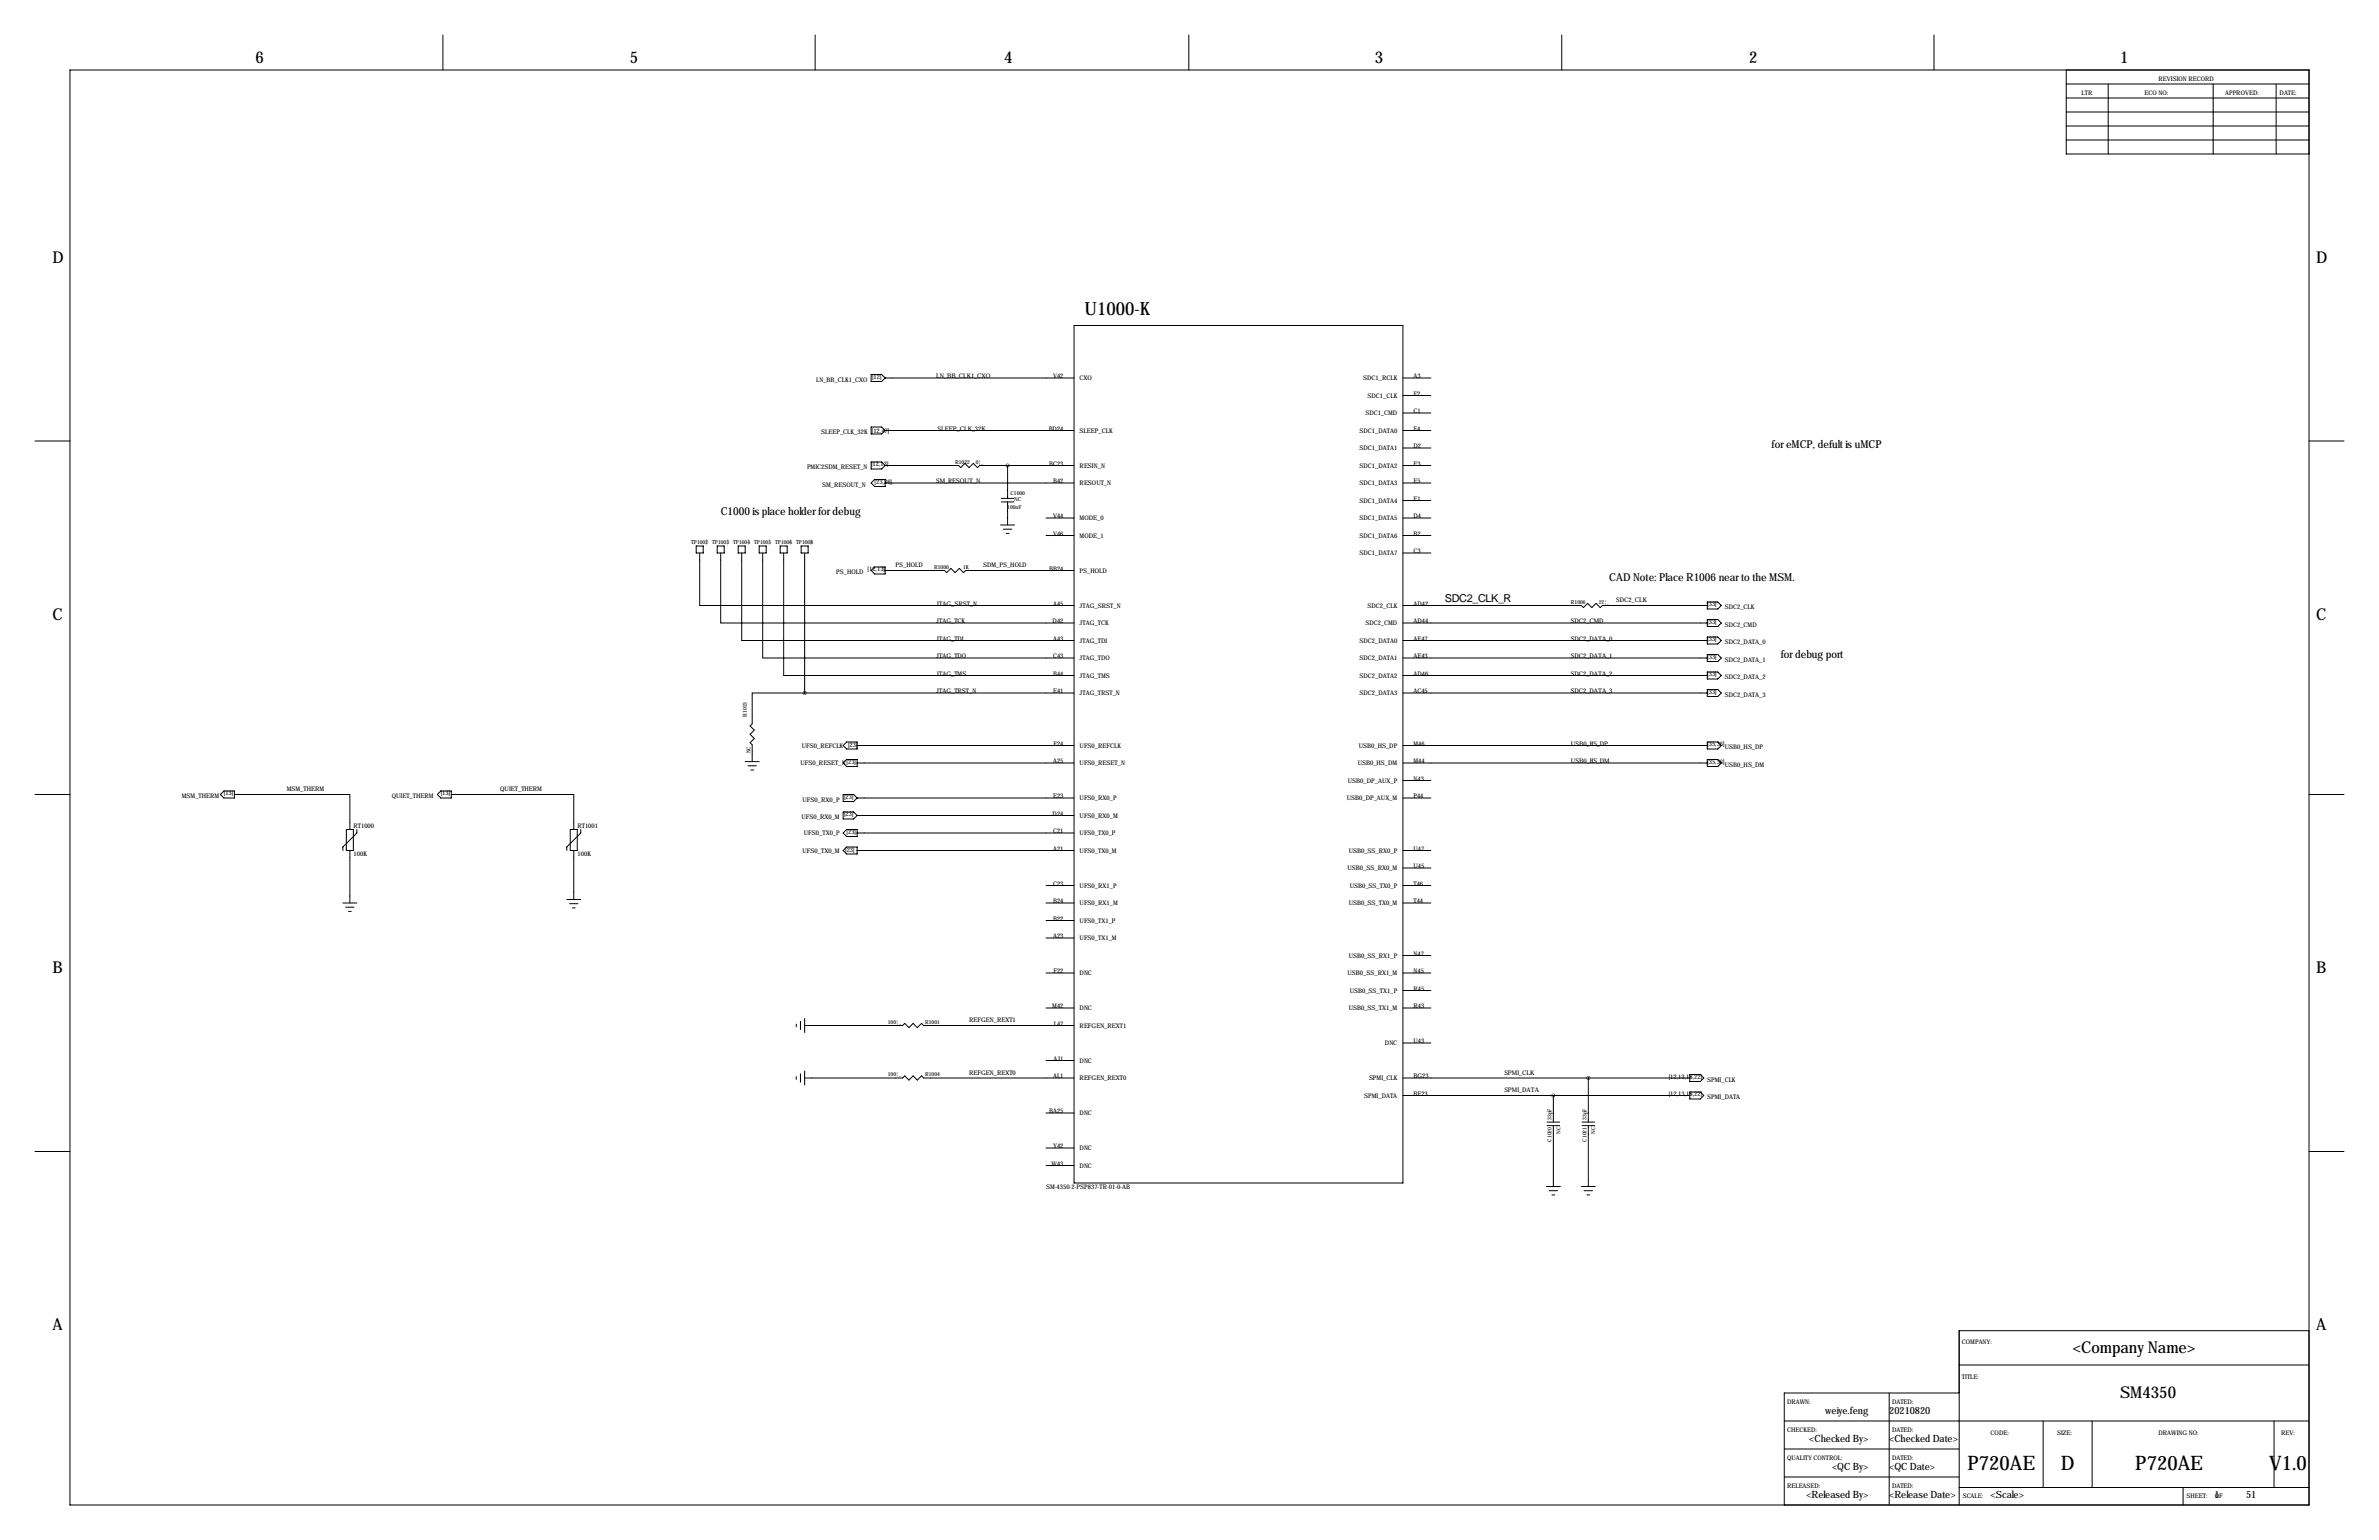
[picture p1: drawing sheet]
<svg xmlns="http://www.w3.org/2000/svg" width="864mm" height="559mm" viewBox="0 0 864 559" stroke-linecap="round" stroke-linejoin="round" font-family="sans-serif">
<defs><g id="words">
<g font-size="7.3">
<text x="714.2" y="533.3">P720AE</text>
<text x="748.1" y="533.3">D</text>
<text x="775.1" y="533.3">P720AE</text>
<text x="823.7" y="533.3">V1.0</text>
</g>
<text font-size="6.6" x="393.7" y="114.3">U1000-K</text>
<g font-size="5.9">
<text x="92.7" y="22.9">6</text>
<text x="228.6" y="22.9">5</text>
<text x="364.5" y="22.9">4</text>
<text x="499.1" y="22.9">3</text>
<text x="635" y="22.9">2</text>
<text x="769.6" y="22.9">1</text>
<text x="19.1" y="95.2">D</text>
<text x="840.7" y="95.3">D</text>
<text x="19.1" y="224.8">C</text>
<text x="840.7" y="224.8">C</text>
<text x="19.1" y="353.1">B</text>
<text x="840.7" y="353.1">B</text>
<text x="19.1" y="482.6">A</text>
<text x="840.7" y="482.6">A</text>
<text x="752.5" y="490.9">&lt;Company Name&gt;</text>
<text x="769.6" y="507.4">SM4350</text>
</g>
<g font-size="4">
<text x="643.1" y="162.6">for eMCP, defult is uMCP</text>
<text x="261.6" y="186.7">C1000 is place holder for debug</text>
<text x="584.2" y="210.8">CAD Note: Place R1006 near to the MSM.</text>
<text x="524.5" y="218.4">SDC2_CLK_R</text>
<text x="646.4" y="238.8">for debug port</text>
</g>
<g font-size="3.6">
<text x="662.6" y="513">weiye.feng</text>
<text x="685.8" y="513">20210820</text>
<text x="656.8" y="523.2">&lt;Checked By&gt;</text>
<text x="685.8" y="523.2">&lt;Checked Date&gt;</text>
<text x="665.1" y="533.3">&lt;QC By&gt;</text>
<text x="685.8" y="533.3">&lt;QC Date&gt;</text>
<text x="655.7" y="543.5">&lt;Released By&gt;</text>
<text x="685.8" y="543.5">&lt;Release Date&gt;</text>
<text x="722.6" y="543.5">&lt;Scale&gt;</text>
<text x="803.9" y="543.5">1</text>
<text x="815.3" y="543.5">51</text>
</g>
<g font-size="2.3">
<text x="783.6" y="29.2">REVISION RECORD</text>
<text x="755.7" y="34.3">LTR</text>
<text x="778.5" y="34.3">ECO NO:</text>
<text x="807.7" y="34.3">APPROVED:</text>
<text x="827.5" y="34.3">DATE:</text>
<text x="316.6" y="137.4">[12]</text>
<text x="339.9" y="137.2">LN_BB_CLK1_CXO</text>
<text x="382.3" y="137.2">V42</text>
<text x="391.9" y="137.9">CXO</text>
<text x="494.9" y="137.9">SDC1_RCLK</text>
<text x="513.1" y="137.2">A3</text>
<text x="296.2" y="138.4">LN_BB_CLK1_CXO</text>
<text x="513.1" y="143.5">F2</text>
<text x="496.4" y="144.3">SDC1_CLK</text>
<text x="513.1" y="149.9">C1</text>
<text x="495.6" y="150.6">SDC1_CMD</text>
<text x="298.1" y="157.5">SLEEP_CLK_32K</text>
<text x="316.5" y="157">[12,47]</text>
<text x="340.4" y="156.2">SLEEP_CLK_32K</text>
<text x="380.7" y="156.2">BD24</text>
<text x="391.9" y="157">SLEEP_CLK</text>
<text x="493.5" y="157">SDC1_DATA0</text>
<text x="513.1" y="156.2">F4</text>
<text x="493.5" y="163.3">SDC1_DATA1</text>
<text x="513.1" y="162.6">D2</text>
<text x="293" y="170.2">PMIC2SDM_RESET_N</text>
<text x="316.3" y="169.2">[12,13]</text>
<text x="380.8" y="168.9">BC23</text>
<text x="391.9" y="169.7">RESIN_N</text>
<text x="493.5" y="169.7">SDC1_DATA2</text>
<text x="513.1" y="168.9">E3</text>
<text x="298.4" y="176.5">SM_RESOUT_N</text>
<text x="317.5" y="175.5">[23,36]</text>
<text x="339.9" y="175.3">SM_RESOUT_N</text>
<text x="382.3" y="175.3">B42</text>
<text x="391.9" y="176">RESOUT_N</text>
<text x="493.5" y="176">SDC1_DATA3</text>
<text x="513.1" y="175.3">E5</text>
<text x="493.5" y="182.4">SDC1_DATA4</text>
<text x="513.1" y="181.6">E1</text>
<text x="382.3" y="188">V44</text>
<text x="391.9" y="188.7">MODE_0</text>
<text x="493.5" y="188.7">SDC1_DATA5</text>
<text x="513.1" y="188">D4</text>
<text x="382.3" y="194.3">V46</text>
<text x="391.9" y="195.1">MODE_1</text>
<text x="493.5" y="195.1">SDC1_DATA6</text>
<text x="513.1" y="194.3">B2</text>
<text x="493.5" y="201.4">SDC1_DATA7</text>
<text x="513.1" y="200.7">C3</text>
<text x="303.5" y="208.3">PS_HOLD</text>
<text x="315" y="207.3">[12,13]</text>
<text x="325.1" y="205.7">PS_HOLD</text>
<text x="356.9" y="205.7">SDM_PS_HOLD</text>
<text x="380.8" y="207">BB24</text>
<text x="391.9" y="207.8">PS_HOLD</text>
<text x="339.9" y="219.7">JTAG_SRST_N</text>
<text x="382.3" y="219.7">A45</text>
<text x="391.9" y="220.5">JTAG_SRST_N</text>
<text x="496.4" y="220.5">SDC2_CLK</text>
<text x="513.1" y="219.7">AD42</text>
<text x="586.7" y="218.4">SDC2_CLK</text>
<text x="619.8" y="220">[33]</text>
<text x="626.1" y="221">SDC2_CLK</text>
<text x="339.9" y="226.1">JTAG_TCK</text>
<text x="382.1" y="226.1">D42</text>
<text x="391.9" y="226.8">JTAG_TCK</text>
<text x="495.6" y="226.8">SDC2_CMD</text>
<text x="513.1" y="226.1">AD44</text>
<text x="570.2" y="226.1">SDC2_CMD</text>
<text x="619.8" y="226.3">[33]</text>
<text x="626.1" y="227.3">SDC2_CMD</text>
<text x="339.9" y="232.4">JTAG_TDI</text>
<text x="382.3" y="232.4">A43</text>
<text x="391.9" y="233.2">JTAG_TDI</text>
<text x="493.5" y="233.2">SDC2_DATA0</text>
<text x="513.1" y="232.4">AE47</text>
<text x="570.2" y="232.4">SDC2_DATA_0</text>
<text x="619.8" y="232.7">[33]</text>
<text x="626.1" y="233.7">SDC2_DATA_0</text>
<text x="339.9" y="238.8">JTAG_TDO</text>
<text x="382.3" y="238.8">C43</text>
<text x="391.9" y="239.5">JTAG_TDO</text>
<text x="493.5" y="239.5">SDC2_DATA1</text>
<text x="513.1" y="238.8">AE43</text>
<text x="570.2" y="238.8">SDC2_DATA_1</text>
<text x="619.8" y="239">[33]</text>
<text x="339.9" y="245.1">JTAG_TMS</text>
<text x="382.3" y="245.1">B44</text>
<text x="391.9" y="245.9">JTAG_TMS</text>
<text x="493.5" y="245.9">SDC2_DATA2</text>
<text x="513.1" y="245.1">AD46</text>
<text x="570.2" y="245.1">SDC2_DATA_2</text>
<text x="619.8" y="245.4">[33]</text>
<text x="626.1" y="240">SDC2_DATA_1</text>
<text x="339.9" y="251.5">JTAG_TRST_N</text>
<text x="382.3" y="251.5">E41</text>
<text x="513.1" y="251.5">AC45</text>
<text x="570.2" y="251.5">SDC2_DATA_3</text>
<text x="619.8" y="251.7">[33]</text>
<text x="626.1" y="246.4">SDC2_DATA_2</text>
<text x="391.9" y="252.2">JTAG_TRST_N</text>
<text x="493.5" y="252.2">SDC2_DATA3</text>
<text x="626.1" y="252.7">SDC2_DATA_3</text>
<text x="291.1" y="271.3">UFS0_REFCLK [23]</text>
<text x="382.4" y="270.5">F24</text>
<text x="391.9" y="271.3">UFS0_REFCLK</text>
<text x="493.3" y="271.3">USB0_HS_DP</text>
<text x="513.1" y="270.5">M46</text>
<text x="570.2" y="270.5">USB0_HS_DP</text>
<text x="619.8" y="270.8">[35,36]</text>
<text x="626.1" y="271.8">USB0_HS_DP</text>
<text x="290.6" y="277.6">UFS0_RESET_N[23]</text>
<text x="382.3" y="276.9">A25</text>
<text x="391.9" y="277.6">UFS0_RESET_N</text>
<text x="492.9" y="277.6">USB0_HS_DM</text>
<text x="513.1" y="276.9">M44</text>
<text x="570.2" y="276.9">USB0_HS_DM</text>
<text x="619.8" y="277.1">[35,36]</text>
<text x="626.1" y="278.1">USB0_HS_DM</text>
<text x="104.1" y="287">MSM_THERM</text>
<text x="181.6" y="287">QUIET_THERM</text>
<text x="489.3" y="284">USB0_DP_AUX_P</text>
<text x="513.1" y="283.2">N43</text>
<text x="66" y="289.6">MSM_THERM</text>
<text x="81.3" y="288.6">[13]</text>
<text x="142.2" y="289.6">QUIET_THERM</text>
<text x="160" y="288.6">[13]</text>
<text x="291.4" y="290.8">UFS0_RX0_P</text>
<text x="306.5" y="289.8">[23]</text>
<text x="382.3" y="289.6">E23</text>
<text x="391.9" y="290.3">UFS0_RX0_P</text>
<text x="488.9" y="290.3">USB0_DP_AUX_M</text>
<text x="513.1" y="289.6">P44</text>
<text x="291" y="297.2">UFS0_RX0_M</text>
<text x="306.5" y="296.2">[23]</text>
<text x="382.1" y="295.9">D24</text>
<text x="391.9" y="296.7">UFS0_RX0_M</text>
<text x="128.3" y="300.5">RT1000</text>
<text x="209.6" y="300.5">RT1001</text>
<text x="291.8" y="303">UFS0_TX0_P</text>
<text x="307.3" y="302.5">[23]</text>
<text x="382.3" y="302.3">C21</text>
<text x="391.9" y="303">UFS0_TX0_P</text>
<text x="128.4" y="310.6">100K</text>
<text x="209.7" y="310.6">100K</text>
<text x="291.3" y="309.4">UFS0_TX0_M [23]</text>
<text x="382.3" y="308.6">A21</text>
<text x="391.9" y="309.4">UFS0_TX0_M</text>
<text x="489.6" y="309.4">USB0_SS_RX0_P</text>
<text x="513.1" y="308.6">U47</text>
<text x="489.2" y="315.7">USB0_SS_RX0_M</text>
<text x="513.1" y="315">U45</text>
<text x="382.3" y="321.3">C23</text>
<text x="391.9" y="322.1">UFS0_RX1_P</text>
<text x="490" y="322.1">USB0_SS_TX0_P</text>
<text x="513.1" y="321.3">T46</text>
<text x="382.3" y="327.7">B24</text>
<text x="391.9" y="328.4">UFS0_RX1_M</text>
<text x="489.6" y="328.4">USB0_SS_TX0_M</text>
<text x="513.1" y="327.7">T44</text>
<text x="382.3" y="334">B22</text>
<text x="391.9" y="334.8">UFS0_TX1_P</text>
<text x="382.3" y="340.4">A23</text>
<text x="391.9" y="341.1">UFS0_TX1_M</text>
<text x="489.6" y="347.5">USB0_SS_RX1_P</text>
<text x="513.1" y="346.7">N47</text>
<text x="382.4" y="353.1">F22</text>
<text x="391.9" y="353.8">DNC</text>
<text x="489.2" y="353.8">USB0_SS_RX1_M</text>
<text x="513.1" y="353.1">N45</text>
<text x="513.1" y="359.4">R45</text>
<text x="382" y="365.8">M42</text>
<text x="490" y="360.2">USB0_SS_TX1_P</text>
<text x="513.1" y="365.8">R43</text>
<text x="351.8" y="370.8">REFGEN_REXT1</text>
<text x="391.9" y="366.5">DNC</text>
<text x="489.6" y="366.5">USB0_SS_TX1_M</text>
<text x="382.5" y="372.1">L47</text>
<text x="391.9" y="372.9">REFGEN_REXT1</text>
<text x="502.8" y="379.2">DNC</text>
<text x="513.1" y="378.5">U43</text>
<text x="351.8" y="389.9">REFGEN_REXT0</text>
<text x="382.4" y="384.8">AJ1</text>
<text x="391.9" y="385.6">DNC</text>
<text x="546.1" y="389.9">SPMI_CLK</text>
<text x="382.3" y="391.2">AL1</text>
<text x="391.9" y="391.9">REFGEN_REXT0</text>
<text x="497" y="391.9">SPMI_CLK</text>
<text x="513.1" y="391.2">BG23</text>
<text x="605.8" y="391.4">[12,13,18,22]</text>
<text x="619.8" y="392.4">SPMI_CLK</text>
<text x="495.2" y="398.3">SPMI_DATA</text>
<text x="513.1" y="397.5">BE23</text>
<text x="546.1" y="396.2">SPMI_DATA</text>
<text x="605.8" y="397.8">[12,13,18,22]</text>
<text x="619.8" y="398.8">SPMI_DATA</text>
<text x="380.8" y="403.9">BA25</text>
<text x="391.9" y="404.6">DNC</text>
<text x="382.3" y="416.6">Y42</text>
<text x="391.9" y="417.3">DNC</text>
<text x="381.7" y="422.9">W43</text>
<text x="391.9" y="423.7">DNC</text>
<text x="379.7" y="431.3">SM-4350-2-PSP837-TR-01-0-AB</text>
<text x="712.2" y="487.7">COMPANY:</text>
<text x="712.2" y="500.4">TITLE:</text>
<text x="648.7" y="509.3">DRAWN:</text>
<text x="686.8" y="509.3">DATED:</text>
<text x="648.7" y="519.4">CHECKED:</text>
<text x="686.8" y="519.4">DATED:</text>
<text x="722.6" y="520.7">CODE:</text>
<text x="746.8" y="520.7">SIZE:</text>
<text x="783.6" y="520.7">DRAWING NO:</text>
<text x="828" y="520.7">REV:</text>
<text x="648.7" y="529.6">QUALITY CONTROL:</text>
<text x="686.8" y="529.6">DATED:</text>
<text x="648.7" y="539.8">RELEASED:</text>
<text x="686.8" y="539.8">DATED:</text>
<text x="712.5" y="543.6">SCALE:</text>
<text x="793.8" y="543.6">SHEET:</text>
<text x="804" y="543.6">OF</text>
</g>
<g font-size="2">
<text x="346.7" y="168.3">R1022</text>
<text x="354.2" y="168.3">0¦¸</text>
<text x="366.8" y="179.7">C1000</text>
<text x="365.6" y="184.8">100nF</text>
<text x="368.1" y="181.6">NC</text>
<text x="250.9" y="197.5">TP1002 TP1003 TP1004 TP1005 TP1006 TP1008</text>
<text x="339.1" y="206.4">R1000</text>
<text x="349.6" y="206.4">1K</text>
<text x="570.2" y="219.1">R1006</text>
<text x="580.4" y="219.1">22¦¸</text>
<text x="271.2" y="260.1" transform="rotate(-90 271.2 260.1)">R1023</text>
<text x="272.4" y="273.2" transform="rotate(-90 272.4 273.2)">NC</text>
<text x="322.3" y="371.5">100¦¸</text>
<text x="335.8" y="371.5">R1001</text>
<text x="322.3" y="390.5">100¦¸</text>
<text x="335.8" y="390.5">R1004</text>
<text x="563.3" y="406.4" transform="rotate(-90 563.3 406.4)">33pF</text>
<text x="576" y="406.4" transform="rotate(-90 576 406.4)">33pF</text>
<text x="566.4" y="411.5" transform="rotate(-90 566.4 411.5)">NC</text>
<text x="579.1" y="411.5" transform="rotate(-90 579.1 411.5)">NC</text>
<text x="563.3" y="414.2" transform="rotate(-90 563.3 414.2)">C1020</text>
<text x="576" y="414.2" transform="rotate(-90 576 414.2)">C1021</text>
</g>
<g font-size=".4">
<text x="256.5" y="198.1" transform="rotate(-90 256.5 198.1)">T_POINT_0.3MM</text>
<text x="264.2" y="198.1" transform="rotate(-90 264.2 198.1)">T_POINT_0.3MM</text>
<text x="271.8" y="198.1" transform="rotate(-90 271.8 198.1)">T_POINT_0.3MM</text>
<text x="279.4" y="198.1" transform="rotate(-90 279.4 198.1)">T_POINT_0.3MM</text>
<text x="287" y="198.1" transform="rotate(-90 287 198.1)">T_POINT_0.3MM</text>
<text x="294.6" y="198.1" transform="rotate(-90 294.6 198.1)">T_POINT_0.3MM</text>
</g>
</g></defs>
<g fill="none" stroke="#000" stroke-width=".36">
<path d="M160.8 12.7v12.7M295.9 12.7v12.7M431.5 12.7v12.7M566.9 12.7v12.7M702.1 12.7v12.7M25.4 25.4h812.8v520.7h-812.8zM750.1 35.6h88.1M750.1 30.5h88.1M750.1 25.4v30.5h88.1M765.3 30.5v25.4M803.4 30.5v25.4M826.3 30.5v25.4"/>
<path d="M750.1 50.8h88.1M750.1 45.7h88.1M750.1 40.6h88.1M389.9 118.1h119.4v311.2h-119.4zM316.2 135.9h3.8l1.3 1.3-1.3 1.2h-3.8zM321.3 137.2h68.6M509.3 137.2h10.1M316.2 154.9h3.8l1.3 1.3-1.3 1.3h-3.8zM321.3 156.2h68.6M509.3 156.2h10.1M509.3 143.5h10.1M509.3 149.9h10.1"/>
<path d="M12.7 160h12.7M316.2 167.6h3.8l1.3 1.3-1.3 1.3h-3.8zM316.2 175.3l1.3-1.3h3.8v2.5h-3.8zM321.3 168.9h26.7l.7 .8 1.6-1.6 1.5 1.6 1.5-1.6 1.5 1.6 .8-.8h34.3M321.3 175.3h68.6M365.8 168.9v11.9M509.3 168.9h10.1M509.3 175.3h10.1M509.3 162.6h10.1M838.2 160h12.7M252.7 198.1h2.6v2.6h-2.6zM260.4 198.1h2.5v2.6h-2.5z"/>
<path d="M268 198.1h2.5v2.6h-2.5zM275.6 198.1h2.5v2.6h-2.5zM283.2 198.1h2.6v2.6h-2.6zM290.8 198.1h2.6v2.6h-2.6zM363.2 190.5h5.1M363.5 182.1h4.5M363.5 180.8h4.5M364.2 192h3.1M365.3 193.5h1M365.8 182.1v8.4M379.7 188h10.2M379.7 194.3h10.2"/>
<path d="M509.3 188h10.1M509.3 194.3h10.1M509.3 181.6h10.1M254 200.7v19h135.9M261.6 200.7v25.4h128.3M269.2 200.7v31.7h120.7M276.9 200.7v38.1h113M284.5 200.7v44.4h105.4M292.1 200.7v50.8M316.2 207l1.3-1.3h3.8v2.6h-3.8zM321.3 207h21.6l.8 .8 1.5-1.6 1.5 1.6 1.5-1.6 1.6 1.6 .7-.8h39.4M509.3 219.7h64.7l.8 .8 1.5-1.6 1.5 1.6 1.6-1.6 1.5 1.6 .8-.8h38.1"/>
<path d="M509.3 200.7h10.1M619.8 218.4h3.8l1.2 1.3-1.2 1.3h-3.8zM509.3 226.1h110.5M509.3 232.4h110.5M509.3 238.8h110.5M619.8 224.8h3.8l1.2 1.3-1.2 1.2h-3.8zM619.8 231.1h3.8l1.2 1.3-1.2 1.3h-3.8zM619.8 237.5h3.8l1.2 1.3-1.2 1.2h-3.8zM292.1 251.5h-19l-.1 11.1-.7 .8 1.5 1.5-1.5 1.5 1.5 1.6-1.5 1.5 .8 .8-.1 6.1M389.9 251.5h-97.8M509.3 245.1h110.5M509.3 251.5h110.5"/>
<path d="M619.8 243.8h3.8l1.2 1.3-1.2 1.3h-3.8zM619.8 250.2h3.8l1.2 1.3-1.2 1.2h-3.8zM270.5 276.4h5.1M271.5 277.9h3.1M272.5 279.4h1.1M306.1 270.5l1.2-1.3h3.9v2.6h-3.9zM306.1 276.9l1.2-1.3h3.9v2.5h-3.9zM311.2 270.5h78.7M311.2 276.9h78.7M509.3 270.5h110.5M509.3 276.9h110.5M619.8 269.2h3.8l1.2 1.3-1.2 1.3h-3.8z"/>
<path d="M619.8 275.6h3.8l1.2 1.3-1.2 1.2h-3.8zM12.7 288.3h12.7M80 288.3l1.3-1.3h3.8v2.6h-3.8zM85.1 288.3h41.9v12.7M158.8 288.3l1.2-1.3h3.8v2.6h-3.8zM163.8 288.3h44.5v12.7M306.1 288.3h3.8l1.3 1.3-1.3 1.2h-3.8zM306.1 294.6h3.8l1.3 1.3-1.3 1.3h-3.8zM311.2 289.6h78.7M311.2 295.9h78.7M509.3 289.6h10.1M509.3 283.2h10.1"/>
<path d="M838.2 288.3h12.7M125.7 301h2.6v7.6h-2.6zM127 308.6v19.1M129.5 301v1.3l-5 5v1.3M207 301h2.5v7.6h-2.5zM208.3 308.6v17.8M210.8 301v1.3l-5.1 5v1.3M306.1 302.3l1.2-1.3h3.9v2.5h-3.9zM306.1 308.6l1.2-1.3h3.9v2.6h-3.9zM311.2 302.3h78.7M311.2 308.6h78.7M509.3 308.6h10.1"/>
<path d="M509.3 315h10.1M124.5 327.7h5M125.5 329.2h3M126.5 330.7h1M205.7 326.4h5.1M206.8 327.9h3M207.8 329.4h1M379.7 321.3h10.2M379.7 327.7h10.2M379.7 334h10.2M509.3 321.3h10.1M509.3 327.7h10.1"/>
<path d="M379.7 340.4h10.2M379.7 353.1h10.2M509.3 346.7h10.1M509.3 353.1h10.1M509.3 359.4h10.1M289.1 371.6v1M290.6 370.6v3M292.1 369.6v5M292.1 372.1h35.6l.7-.8 1.5 1.6 1.6-1.6 1.5 1.6 1.5-1.6 .8 .8h54.6M379.7 365.8h10.2M509.3 365.8h10.1M509.3 378.5h10.1"/>
<path d="M289.1 390.7v1M290.6 389.6v3.1M292.1 388.6v5.1M292.1 391.2h35.6l.7-.8 1.5 1.5 1.6-1.5 1.5 1.5 1.5-1.5 .8 .8h54.6M379.7 384.8h10.2M509.3 391.2h104.1M509.3 397.5h104.1M563.9 397.5v9.7M576.6 391.2v16M613.4 389.9h3.8l1.3 1.3-1.3 1.2h-3.8zM613.4 396.2h3.8l1.3 1.3-1.3 1.3h-3.8zM12.7 417.8h12.7"/>
<path d="M379.7 403.9h10.2M379.7 416.6h10.2M561.6 407.2h4.6M561.6 408.4h4.6M563.9 408.4v22.1M574.3 407.2h4.6M574.3 408.4h4.6M576.6 408.4v22.1M838.2 417.8h12.7M379.7 422.9h10.2M561.3 430.5h5.1M562.4 432.1h3"/>
<path d="M563.4 433.6h1M574 430.5h5.1M575.1 432.1h3M576.1 433.6h1M711.2 495.3h127M838.2 482.9h-127v63.2M647.7 515.6h190.5M685.8 505.5v40.6M711.2 505.5h-63.5v40.6M741.7 515.6v24.1M759.5 515.6v24.1M825.5 515.6v24.1"/>
<path d="M647.7 535.9h63.5M647.7 525.8h63.5M711.2 539.8h127M792.5 539.8v6.3"/>
</g>
<path d="M576.5 391.2a.05 .05 0 0 0 .1 0 .05 .05 0 0 0-.1 0zM563.8 397.5a.05 .05 0 0 0 .1 0 .05 .05 0 0 0-.1 0zM365.7 168.9a.05 .05 0 0 0 .1 0 .05 .05 0 0 0-.1 0z" fill="#000" stroke="#000" stroke-width="1.3"/>
<use href="#words"/>
</svg>
